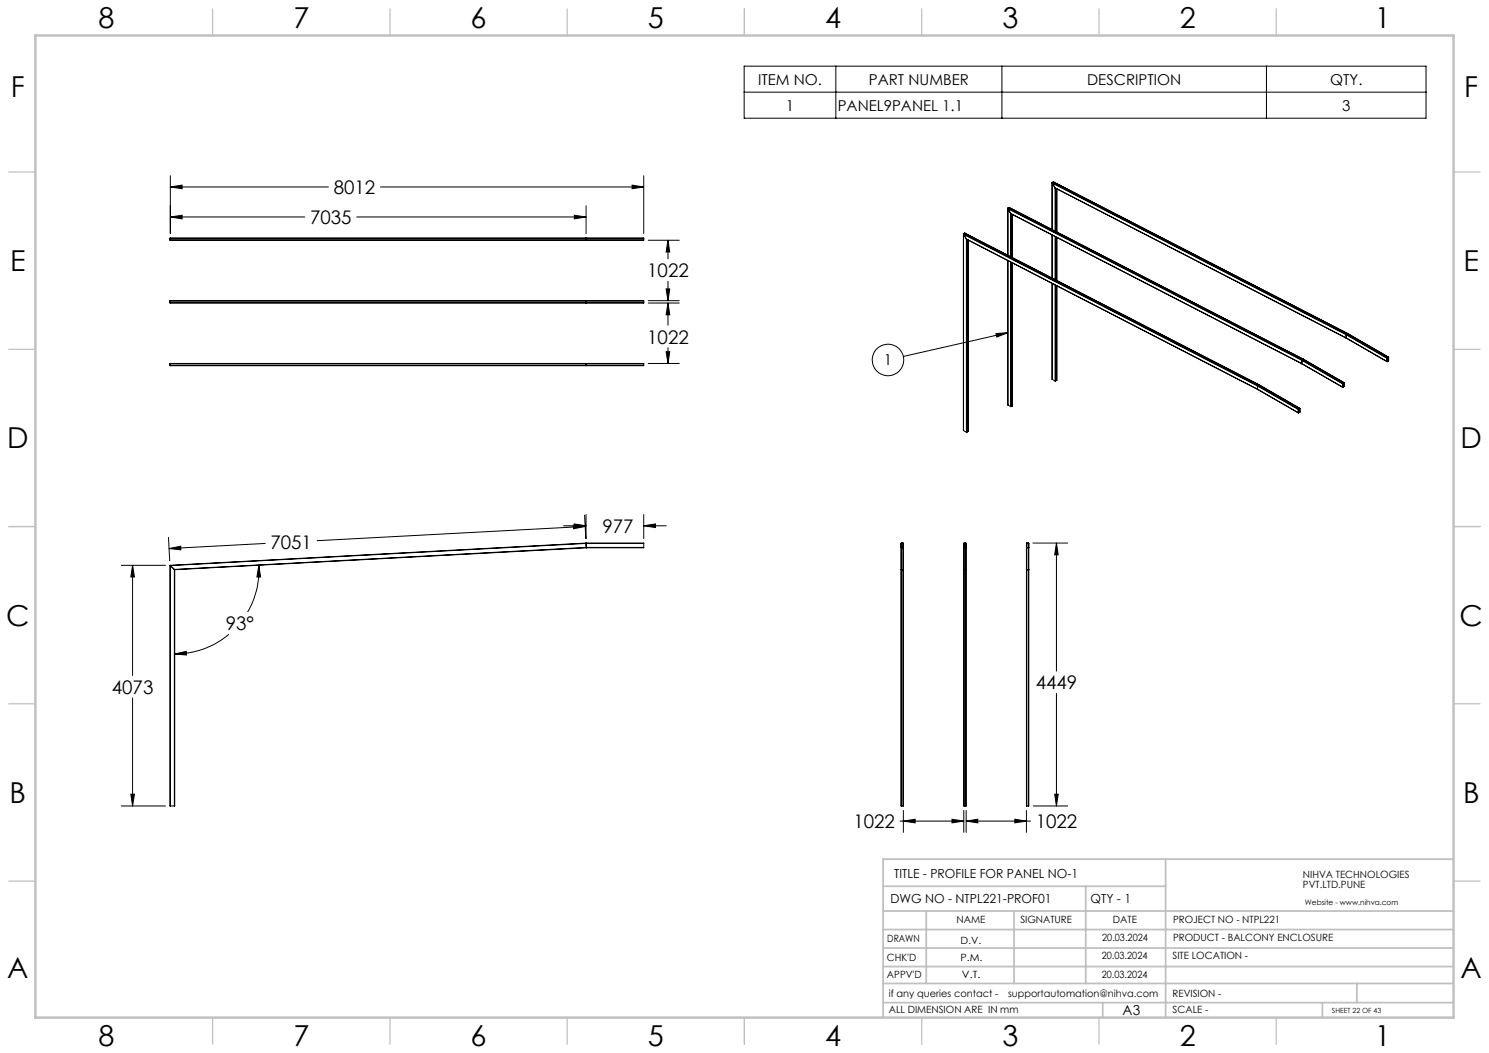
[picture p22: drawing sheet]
<svg xmlns="http://www.w3.org/2000/svg" width="420mm" height="297mm" viewBox="0 0 420 297" stroke-linecap="round" stroke-linejoin="round" font-family="sans-serif">
<defs><g id="words">
<g font-size="8.1">
<text x="27.8" y="8">8</text>
<text x="82.8" y="8">7</text>
<text x="132.8" y="8">6</text>
<text x="182.8" y="8">5</text>
<text x="232.8" y="8">4</text>
<text x="282.8" y="8">3</text>
<text x="332.8" y="8">2</text>
<text x="387.8" y="8">1</text>
<text x="3" y="27.2">F</text>
<text x="413" y="27.2">F</text>
<text x="2.8" y="76.5">E</text>
<text x="412.8" y="76.5">E</text>
<text x="2" y="126.5">D</text>
<text x="412" y="126.5">D</text>
<text x="1.7" y="176.5">C</text>
<text x="411.7" y="176.5">C</text>
<text x="2.7" y="226.5">B</text>
<text x="412.7" y="226.5">B</text>
<text x="2" y="275.7">A</text>
<text x="412" y="275.7">A</text>
<text x="27.8" y="295">8</text>
<text x="82.8" y="295">7</text>
<text x="132.8" y="295">6</text>
<text x="182.8" y="295">5</text>
<text x="232.8" y="295">4</text>
<text x="282.8" y="295">3</text>
<text x="332.8" y="295">2</text>
<text x="387.8" y="295">1</text>
</g>
<g font-size="5.3">
<text x="94.1" y="54.7">8012</text>
<text x="87.5" y="63.2">7035</text>
<text x="182.6" y="78.2">1022</text>
<text x="182.6" y="96.9">1022</text>
<text x="76.3" y="154.9">7051</text>
<text x="170" y="150.3">977</text>
<text x="63.7" y="177.8">93°</text>
<text x="31.6" y="195.7">4073</text>
<text x="292.1" y="194.4">4449</text>
<text x="240.7" y="233.6">1022</text>
<text x="292.1" y="233.6">1022</text>
</g>
<g font-size="4.2">
<text x="213.8" y="23.8">ITEM NO.</text>
<text x="245.1" y="23.8">PART NUMBER</text>
<text x="306.6" y="23.8">DESCRIPTION</text>
<text x="375.2" y="23.8">QTY.</text>
<text x="221.7" y="31.2">1</text>
<text x="236.3" y="31.2">PANEL9PANEL 1.1</text>
<text x="378.6" y="31.2">3</text>
<text x="249.3" y="103.1">1</text>
</g>
<text font-size="3.9" x="316.7" y="286.4">A3</text>
<g font-size="3.5">
<text x="252.2" y="247.7">TITLE - PROFILE FOR PANEL NO-1</text>
<text x="251.2" y="254.8">DWG NO - NTPL221-PROF01</text>
<text x="307.6" y="254.8">QTY - 1</text>
</g>
<g font-size="2.8">
<text x="367.5" y="247.7">NIHVA TECHNOLOGIES</text>
<text x="367.5" y="250.5">PVT.LTD.PUNE</text>
<text x="269.8" y="260.4">NAME</text>
<text x="287.8" y="260.4">SIGNATURE</text>
<text x="313.9" y="260.5">DATE</text>
<text x="330.9" y="260.5">PROJECT NO - NTPL221</text>
<text x="250.3" y="265.7">DRAWN</text>
<text x="270.9" y="266.1">D.V.</text>
<text x="310.9" y="265.5">20.03.2024</text>
<text x="330.9" y="265.5">PRODUCT - BALCONY ENCLOSURE</text>
<text x="250.2" y="271.1">CHK'D</text>
<text x="250.2" y="275.8">APPV'D</text>
<text x="270.9" y="271.1">P.M.</text>
<text x="271.3" y="275.8">V.T.</text>
<text x="310.8" y="270.6">20.03.2024</text>
<text x="310.8" y="275.8">20.03.2024</text>
<text x="330.7" y="270.6">SITE LOCATION -</text>
<text x="250.7" y="281.1">if any queries contact -</text>
<text x="284.3" y="281.1">supportautomation@nihva.com</text>
<text x="330.7" y="281.1">REVISION -</text>
<text x="250.7" y="285.6">ALL DIMENSION ARE IN mm</text>
<text x="330.7" y="285.6">SCALE -</text>
</g>
<text font-size="2.1" x="368.1" y="255.1">Website - www.nihva.com</text>
<text font-size="2" x="375.7" y="285.6">SHEET 22 OF 43</text>
</g></defs>
<g fill="none" stroke="#000" stroke-width=".28">
<path d="M209.9 18.7h192.3v14.6h-192.3zM235.8 18.7v14.6M282.6 18.7v14.6M357.2 18.7v14.6M209.9 26h192.3M48 49.6v16.3M48 52.7h44.6M48 52.7l3.4-.5v1zM107.3 52.7h74.3M165.3 58v7.9M178.3 52.2l3.3 .5-3.3 .5zM181.6 49.6v16.3"/>
<path d="M284.3 58.8v13.2M284.3 58.7v.2M284.3 58.9l.8 1.3M284.3 58.9l82.9 42.7M284.3 58.7l83 42.8M284.3 58.9v13.1M284.6 58.5h.1M284.6 58.5l83 42.8M284.6 58.5l-.3 .2M296.8 51.6v13.2M296.8 51.5v.1M296.8 51.6l.8 1.4"/>
<path d="M296.8 51.6l82.9 42.8M296.8 51.5l83 42.8M297.1 51.3h.1M297.1 51.3l83.1 42.8M297.1 51.3l-.3 .2M297.6 53h.1M297.6 53l82.2 42.4M297.6 53v12.2M297.7 53.1v12.2M298.1 53.3v12.1M47.9 67.7l.1 .1M47.9 67.2v.5"/>
<path d="M47.9 67.2h133.7M47.9 67.7h133.7M48 67.1l-.1 .1M48 67.1l133.6 .1M48 61.2h38M48 61.2l3.4-.5v1zM100.6 61.2h64.7M162 60.7l3.3 .5-3.3 .5zM165.3 67.2h.1M165.3 67.7h.1M165.3 67.2v.5M181.6 67.7l-133.6 .1"/>
<path d="M181.6 67.2v.5M182.8 67.8h8.8M188.4 67.8l.5 3.3h-1zM188.4 67.8v5.2M188.4 79.3v5.5M271.7 66l.1 55.5M271.8 65.9v.2M271.8 66.1l.8 1.3M271.8 66.1l82.9 42.8M271.8 65.9l83 42.8M272.1 65.8h.1M272.1 65.8l-.3 .1"/>
<path d="M272.1 65.8l83 42.7M272.2 65.8l82.9 42.7M272.6 67.4h.1M272.6 67.4l82.1 42.4M272.6 67.4v54.5M272.7 67.6v54.3M273 67.7v54M273.1 67.7l-.1 54M284.3 73.5v40.7M285.1 60.2l.1 .1M285.1 60.2l82.1 42.3M285.1 60.2v12.2"/>
<path d="M285.1 73.9v40.8M285.2 60.3l82 42.2M285.2 60.3v12.2M285.2 74v40.7M285.6 60.5v12.2M285.6 74.2v40.3M296.8 79.9v27.1M296.8 66.3v12.1M296.8 66.3v12.2M296.8 80v27M297.6 66.7v12.1M297.7 66.8v12.1"/>
<path d="M298.1 67v12.1M47.9 85.4l.1 .1M47.9 84.9h133.7M47.9 84.9v.5M47.9 85.4h133.7M165.3 85.4h.1M165.3 84.9h.1M165.3 84.9v.5M181.6 85.4l-133.6 .1M181.6 84.9v.5M182.8 84.8h8.8M182.8 85.5h8.8"/>
<path d="M187.9 81.5h1l-.5 3.3zM187.9 99.2h1l-.5 3.3zM188.4 85.5l.5 3.3h-1zM188.4 85.5v6.3M188.4 98.1v4.4M280.9 94.1l3.4-.3-3.1 1.3zM284.3 93.8l-29.5 6.7M297.6 80.4v27.1M297.7 80.4v27.1M298.1 80.6v26.7M379.7 94.4v.9M379.7 94.4l11.5 6.7"/>
<path d="M379.7 95.3l.1 .1M379.7 95.3l11.5 6.6M379.8 94.3l-.1 .1M379.8 94.3l11.5 6.6-.1 .2M379.8 95.4l11.4 6.6M380.1 94.1h.1M380.1 94.1l11.6 6.6M380.1 94.1l-.3 .2M47.9 103l.1 .1M47.9 102.6v.4M47.9 103h133.7M47.9 102.6h133.7"/>
<path d="M48 102.5l-.1 .1M48 102.5l133.6 .1M165.3 103h.1M165.3 102.6h.1M165.3 102.6v.4M181.6 103l-133.6 .1M181.6 102.6v.4M182.8 102.5h8.8M284.3 114.2l.8 .5M285.1 114.7h.1M285.6 114.5h.1M285.6 114.5l-.4 .2"/>
<path d="M296.8 107l.8 .5M297.6 107.5h.1M298.1 107.3l-.4 .2M298.1 107.2v.1M354.7 108.9v.9M354.7 108.9l11.5 6.6M354.7 109.8h.1M354.7 109.8l11.5 6.6M354.8 108.7l-.1 .2M354.8 108.7l11.5 6.7M355.1 108.5l-.3 .2M355.1 108.5l11.5 6.7"/>
<path d="M355.1 108.5h.1M366.2 116.4h.1M366.2 115.5v.9M366.3 115.5h.1M366.3 116.4h.1M366.3 115.5v.9M366.3 115.9l.3 .3M366.3 116l.3 .2M366.3 115.4l-.1 .1M366.6 115.2v1.1M366.6 115.2h.1M366.6 116.2l-.3 .2"/>
<path d="M366.6 115.2l-.3 .2M366.6 116.2h.1M366.6 115.2v1M367.2 102.5l11.5 6.8M367.2 101.6v.9M367.2 101.6l11.5 6.7M367.3 101.5l-.1 .1M367.3 101.5l11.5 6.7M367.6 101.3h.1M367.6 101.3l-.3 .2M367.6 101.3l11.5 6.6M367.6 101.3l11.6 6.6"/>
<path d="M378.7 108.3l.1 .9M378.7 109.2h.1M378.7 108.7l.4 .2M378.7 108.8l.4 .2M378.8 108.2l-.1 .1M378.8 108.2l-.1 1M379.1 107.9v1.1M379.1 108h.1M379.1 109l-.3 .2M379.1 107.9l-.3 .3M379.1 108l-.3 .2M379.1 108.9v.1"/>
<path d="M379.1 108v.9M391.2 101.1v.8M391.3 101.9h.1M391.3 101.5l.4 .2M391.3 101.6l.3 .2M391.6 100.7l.1 1-.5 .2M391.6 100.8h.1M391.6 100.7l-.3 .3v.9M391.6 101.8l-.3 .1M391.7 101.7l-.1 .1M391.7 100.8v.9M271.7 121.4l.1 .1"/>
<path d="M271.8 121.5l.8 .4M272.6 121.9h.1M273 121.7l-.3 .2M34.2 159.5h12.5M37.4 159.5l.5 3.2h-1zM37.4 159.5v31M47.5 151.5l.4 6.7M47.7 154.7l3.3-.6v1zM47.9 159.5l.1 67.8M47.9 159.5h.1M48 159.5v67.8M48 159.5l1.2 1.1"/>
<path d="M73 159.5l.5 3.2h-1zM73 159.5a23.3 23.3 0 0 1-3.1 13.1M74.8 153.3l-27.1 1.4M159 148.3h6.3M161.7 148.1l3.4 .4-3.3 .7zM162 147.8l3.3 .5-3.3 .5zM164.9 145.3l.3 6.6M165.1 148.5l-75.6 4M165.3 153.2v.1M165.3 153.2l16.3 .1M165.3 153.3l-117.3 6.2M165.3 153.3v1.1"/>
<path d="M165.3 153.2l-117.4 6.3M165.3 153.3h16.3M165.3 145.1v6.8M165.3 154.4v.1M165.3 154.4h16.3M165.3 154.4l-116.1 6.2M165.3 154.5l-116 6.2M181.6 154.4l-16.3 .1M181.6 153.3v1.1M181.6 145.1v6.8M181.6 148.3h6.3M181.6 148.3l3.3-.5v1z"/>
<path d="M254.1 154.4l.1 .1M254.2 154.4h.1M254.2 153.2v.1M254.2 153.2v1.2M254.2 154.5v72.8M254.2 154.5h.5M254.2 153.2h.5M254.2 154.4h.5M254.7 154.4v.1M254.7 153.2l.1 .1M254.7 153.2v1.2M254.7 154.5v72.8"/>
<path d="M254.8 153.3l-.1 74M254.8 153.3l-.7-.1 .1 74.1M271.9 154.4l.1 .1M272 153.2v1.2M272 154.5v72.8M272 154.5h.4M272 153.2h.4M272 154.4h.4M272.4 153.2v1.2M272.4 154.5v72.8M272.5 154.4l-.1 .1M289.5 154.4l.1 .1"/>
<path d="M289.6 154.4h.1M289.6 153.2v.1M289.6 153.2v1.2M289.6 154.5v72.8M289.6 154.5h.5M289.6 153.2h.5M289.6 154.4h.5M290.1 153.2l.1 .1M290.1 154.4v.1M290.1 153.2v1.2M290.1 154.5v72.8M290.2 153.3l-.1 74"/>
<path d="M290.2 153.3l-.7-.1 .1 74.1M291.4 153.2h9.8M298 153.2l.5 3.3h-1zM298 153.2v36.1M49.2 160.6l.1 .1M49.2 160.6v66.7M49.3 160.7l-.1 66.6M64.6 178.9a23.6 23.6 0 0 1-15.3 5.6M254.2 160.7h.1M254.8 160.6l-.6 .1M272 160.7h.1M272 160.7h.4"/>
<path d="M272.4 160.7h.1M289.6 160.7h.1M290.2 160.6l-.6 .1M37.4 196.8v30.5M49.3 184.5l3.2-.8 .1 1zM298 195.6v31.7M34.2 227.3h12.5M36.9 224h1l-.5 3.3zM48 227.3h1.2M253.9 231.6h18M254.2 227.3h.5M254.8 231.6l3.3-.5v1z"/>
<path d="M254.8 228.6v6.2M268.5 231.1l3.4 .5-3.4 .5zM271.9 228.6v6.2M272 227.3l-.1-74.1h.6l-.1 74.1M272 227.3h.4M272.5 231.6l3.3-.5v1zM272.5 231.6h18.2M272.5 228.6v6.2M286.2 231.1l3.3 .5-3.3 .5zM289.5 228.6v6.2M289.6 227.3h.5M291.5 227.3h9.7"/>
<path d="M297.5 224h1l-.5 3.3z"/>
<circle cx="250.5" cy="101.5" r="4.4"/>
</g>
<g fill="none" stroke="#c0c0c0" stroke-width=".35">
<path d="M60 2.5v7.5M110 2.5v7.5M160 2.5v7.5M210 2.5v7.5M260 2.5v7.5M310 2.5v7.5M360 2.5v7.5M2.5 48.5h7.5M410 48.5h7.5M2.5 98.5h7.5M410 98.5h7.5M2.5 148.5h7.5"/>
<path d="M410 148.5h7.5M2.5 198.5h7.5M410 198.5h7.5M2.5 248.5h7.5M410 248.5h7.5M60 287v7.5M110 287v7.5M160 287v7.5M210 287v7.5M260 287v7.5M310 287v7.5M360 287v7.5"/>
</g>
<g fill="none" stroke="#c0c0c0" stroke-width=".5">
<path d="M249.1 257h160.9M249.1 250h79.7M261.3 257v20.4M286 257v20.4M306.2 250v27.4M328.8 242.3v44.7M410 242.3h-160.9v44.7M249.1 272.6h160.9M249.1 267.4h160.9M249.1 262.2h160.9M249.1 277.4h160.9M382.7 277.4v5.4"/>
<path d="M249.1 282.8h160.9M311 282.8v4.2M373 282.8v4.2"/>
</g>
<path d="M10 10h400v277h-400z" fill="none" stroke="#c0c0c0" stroke-width=".7"/>
<g fill="#000">
<path d="M280.9 94.1l3.4-.3-3.1 1.3z"/>
<path d="M298 153.2l.5 3.3h-1zM297.5 224h1l-.5 3.3zM254.8 231.6l3.3-.5v1zM268.5 231.1l3.4 .5-3.4 .5zM272.5 231.6l3.3-.5v1zM286.2 231.1l3.3 .5-3.3 .5zM162 147.8l3.3 .5-3.3 .5zM181.6 148.3l3.3-.5v1zM47.7 154.7l3.3-.6v1zM161.7 148.1l3.4 .4-3.3 .7zM36.9 224h1l-.5 3.3zM37.4 159.5l.5 3.2h-1zM49.3 184.5l3.2-.8 .1 1zM73 159.5l.5 3.2h-1zM48 61.2l3.4-.5v1zM162 60.7l3.3 .5-3.3 .5zM48 52.7l3.4-.5v1zM178.3 52.2l3.3 .5-3.3 .5zM188.4 67.8l.5 3.3h-1zM187.9 81.5h1l-.5 3.3zM188.4 85.5l.5 3.3h-1zM187.9 99.2h1l-.5 3.3z"/>
</g>
<use href="#words"/>
</svg>
